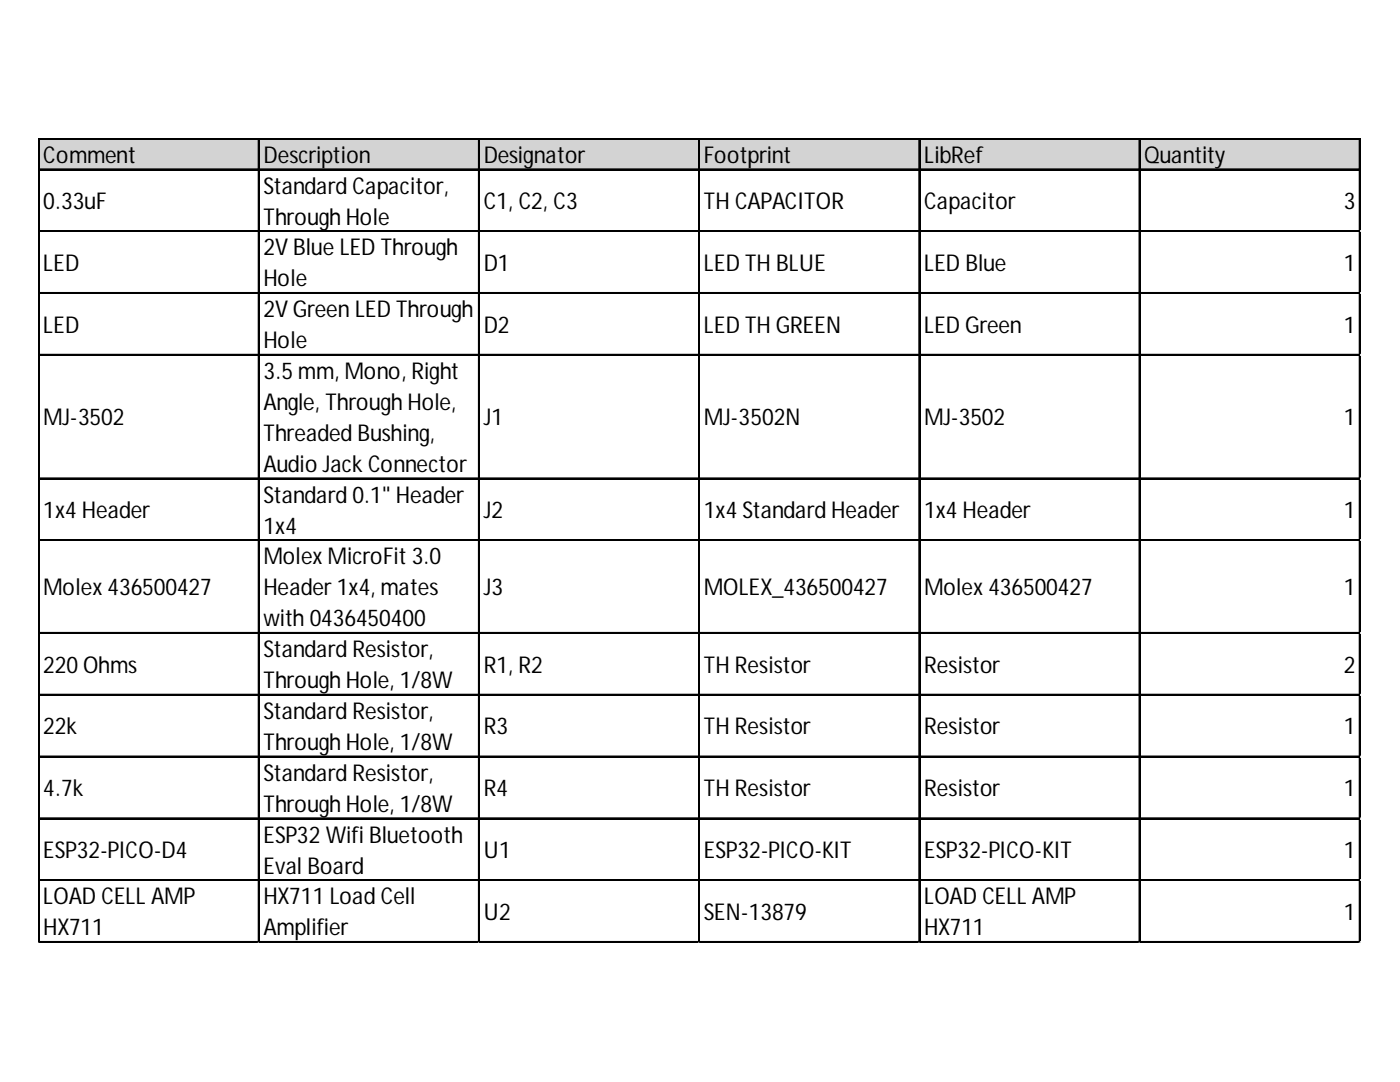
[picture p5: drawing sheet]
<svg xmlns="http://www.w3.org/2000/svg" width="279mm" height="216mm" viewBox="0 0 279 216" stroke-linecap="round" stroke-linejoin="round" font-family="sans-serif">
<defs><g id="words">
<g font-size="4.6">
<text x="8.6" y="32.5">Comment</text>
<text x="52.6" y="32.5">Description</text>
<text x="96.5" y="32.5">Designator</text>
<text x="140.5" y="32.5">Footprint</text>
<text x="184.4" y="32.5">LibRef</text>
<text x="228.4" y="32.5">Quantity</text>
<text x="8.6" y="41.7">0.33uF</text>
<text x="52.6" y="38.6">Standard Capacitor,</text>
<text x="96.5" y="41.7">C1, C2, C3</text>
<text x="140.5" y="41.7">THCAPACITOR</text>
<text x="184.4" y="41.7">Capacitor</text>
<text x="268.2" y="41.7">3</text>
<text x="52.6" y="44.8">ThroughHole</text>
<text x="52.6" y="51">2VBlue LED Through</text>
<text x="8.6" y="54.1">LED</text>
<text x="52.6" y="57.1">Hole</text>
<text x="96.5" y="54.1">D1</text>
<text x="140.5" y="54.1">LED THBLUE</text>
<text x="184.4" y="54.1">LED Blue</text>
<text x="268.2" y="54.1">1</text>
<text x="52.6" y="63.3">2VGreen LED Through</text>
<text x="8.6" y="66.4">LED</text>
<text x="52.6" y="69.5">Hole</text>
<text x="96.5" y="66.4">D2</text>
<text x="140.5" y="66.4">LED THGREEN</text>
<text x="184.4" y="66.4">LED Green</text>
<text x="268.2" y="66.4">1</text>
<text x="52.6" y="75.6">3.5 mm, Mono, Right</text>
<text x="52.6" y="81.8">Angle, ThroughHole,</text>
<text x="8.6" y="84.9">MJ-3502</text>
<text x="52.6" y="88">Threaded Bushing,</text>
<text x="96.5" y="84.9">J1</text>
<text x="140.5" y="84.9">MJ-3502N</text>
<text x="184.4" y="84.9">MJ-3502</text>
<text x="268.2" y="84.9">1</text>
<text x="52.6" y="94.1">AudioJackConnector</text>
<text x="52.6" y="100.3">Standard 0.1&quot; Header</text>
<text x="8.6" y="103.4">1x4 Header</text>
<text x="52.6" y="106.5">1x4</text>
<text x="96.5" y="103.4">J2</text>
<text x="140.5" y="103.4">1x4 StandardHeader</text>
<text x="184.4" y="103.4">1x4 Header</text>
<text x="268.2" y="103.4">1</text>
<text x="52.6" y="112.6">MolexMicroFit 3.0</text>
<text x="8.6" y="118.8">Molex436500427</text>
<text x="52.6" y="118.8">Header1x4, mates</text>
<text x="96.5" y="118.8">J3</text>
<text x="140.5" y="118.8">MOLEX_436500427</text>
<text x="184.4" y="118.8">Molex436500427</text>
<text x="268.2" y="118.8">1</text>
<text x="52.6" y="125">with 0436450400</text>
<text x="52.6" y="131.1">Standard Resistor,</text>
<text x="8.6" y="134.2">220 Ohms</text>
<text x="52.6" y="137.3">ThroughHole, 1/8W</text>
<text x="96.5" y="134.2">R1, R2</text>
<text x="140.5" y="134.2">THResistor</text>
<text x="184.4" y="134.2">Resistor</text>
<text x="268.2" y="134.2">2</text>
<text x="52.6" y="143.5">Standard Resistor,</text>
<text x="8.6" y="146.6">22k</text>
<text x="52.6" y="149.6">ThroughHole, 1/8W</text>
<text x="96.5" y="146.6">R3</text>
<text x="140.5" y="146.6">THResistor</text>
<text x="184.4" y="146.6">Resistor</text>
<text x="268.2" y="146.6">1</text>
<text x="52.6" y="155.8">Standard Resistor,</text>
<text x="8.6" y="158.9">4.7k</text>
<text x="52.6" y="162">ThroughHole, 1/8W</text>
<text x="96.5" y="158.9">R4</text>
<text x="140.5" y="158.9">THResistor</text>
<text x="184.4" y="158.9">Resistor</text>
<text x="268.2" y="158.9">1</text>
<text x="8.6" y="171.2">ESP32-PICO-D4</text>
<text x="52.6" y="168.1">ESP32 Wifi Bluetooth</text>
<text x="96.5" y="171.2">U1</text>
<text x="140.5" y="171.2">ESP32-PICO-KIT</text>
<text x="184.4" y="171.2">ESP32-PICO-KIT</text>
<text x="268.2" y="171.2">1</text>
<text x="52.6" y="174.3">Eval Board</text>
<text x="8.6" y="180.5">LOAD CELLAMP</text>
<text x="52.6" y="180.5">HX711 Load Cell</text>
<text x="96.5" y="183.6">U2</text>
<text x="140.5" y="183.6">SEN-13879</text>
<text x="184.4" y="180.5">LOAD CELLAMP</text>
<text x="268.2" y="183.6">1</text>
<text x="8.6" y="186.6">HX711</text>
<text x="52.6" y="186.6">Amplifier</text>
<text x="184.4" y="186.6">HX711</text>
</g>
</g></defs>
<path d="M7.8 27.8h263.8v6.2h-263.8z" fill="#d3d3d3"/>
<g fill="none" stroke="#000" stroke-width=".26">
<path d="M7.6 27.6v160.5M7.7 27.6v160.5M7.9 27.6h263.6M7.9 27.7h263.6M7.9 33.7h263.6M7.9 33.8h263.6M51.6 27.8v160.3M51.7 27.8v160.3M95.5 27.8v160.3M95.6 27.8v160.3M139.5 27.8v160.3M139.6 27.8v160.3"/>
<path d="M183.4 27.8v160.3M183.5 27.8v160.3M227.3 27.8v160.3M227.5 27.8v160.3M271.3 27.8v160.3M271.4 27.8v160.3M7.9 46.1h263.6M7.9 46.2h263.6M7.9 58.4h263.6M7.9 58.5h263.6M7.9 70.7h263.6M7.9 70.8h263.6"/>
<path d="M7.9 95.4h263.6M7.9 95.5h263.6M7.9 107.7h263.6M7.9 107.8h263.6M7.9 126.2h263.6M7.9 126.3h263.6M7.9 138.6h263.6M7.9 138.7h263.6M7.9 150.9h263.6M7.9 151h263.6M7.9 163.2h263.6M7.9 163.3h263.6"/>
<path d="M7.9 175.6h263.6M7.9 175.7h263.6M7.9 187.9h263.6M7.9 188h263.6"/>
</g>
<path d="M7.6 188.1v.1" fill="none" stroke="#d4d4d4" stroke-width=".26"/>
<path d="M7.6 188.1l.3 .1z" fill="#d4d4d4"/>
<path d="M51.6 188.1v.1" fill="none" stroke="#d4d4d4" stroke-width=".26"/>
<path d="M51.6 188.1l.2 .1z" fill="#d4d4d4"/>
<path d="M95.5 188.1v.1" fill="none" stroke="#d4d4d4" stroke-width=".26"/>
<path d="M95.5 188.1l.3 .1z" fill="#d4d4d4"/>
<path d="M139.5 188.1v.1" fill="none" stroke="#d4d4d4" stroke-width=".26"/>
<path d="M139.5 188.1l.2 .1z" fill="#d4d4d4"/>
<path d="M183.4 188.1v.1" fill="none" stroke="#d4d4d4" stroke-width=".26"/>
<path d="M183.4 188.1l.3 .1z" fill="#d4d4d4"/>
<path d="M227.3 188.1v.1" fill="none" stroke="#d4d4d4" stroke-width=".26"/>
<path d="M227.3 188.1l.3 .1z" fill="#d4d4d4"/>
<path d="M271.3 188.1v.1" fill="none" stroke="#d4d4d4" stroke-width=".26"/>
<path d="M271.3 188.1l.2 .1z" fill="#d4d4d4"/>
<path d="M271.5 46.1h.1" fill="none" stroke="#d4d4d4" stroke-width=".26"/>
<path d="M271.5 46.1l.1 .2z" fill="#d4d4d4"/>
<path d="M271.5 58.4h.1" fill="none" stroke="#d4d4d4" stroke-width=".26"/>
<path d="M271.5 58.4l.1 .2z" fill="#d4d4d4"/>
<path d="M271.5 70.7h.1" fill="none" stroke="#d4d4d4" stroke-width=".26"/>
<path d="M271.5 70.7l.1 .3z" fill="#d4d4d4"/>
<path d="M271.5 95.4h.1" fill="none" stroke="#d4d4d4" stroke-width=".26"/>
<path d="M271.5 95.4l.1 .2z" fill="#d4d4d4"/>
<path d="M271.5 107.7h.1" fill="none" stroke="#d4d4d4" stroke-width=".26"/>
<path d="M271.5 107.7l.1 .3z" fill="#d4d4d4"/>
<path d="M271.5 126.2h.1" fill="none" stroke="#d4d4d4" stroke-width=".26"/>
<path d="M271.5 126.2l.1 .3z" fill="#d4d4d4"/>
<path d="M271.5 138.6h.1" fill="none" stroke="#d4d4d4" stroke-width=".26"/>
<path d="M271.5 138.6l.1 .2z" fill="#d4d4d4"/>
<path d="M271.5 150.9h.1" fill="none" stroke="#d4d4d4" stroke-width=".26"/>
<path d="M271.5 150.9l.1 .2z" fill="#d4d4d4"/>
<path d="M271.5 163.2h.1" fill="none" stroke="#d4d4d4" stroke-width=".26"/>
<path d="M271.5 163.2l.1 .3z" fill="#d4d4d4"/>
<path d="M271.5 175.6h.1" fill="none" stroke="#d4d4d4" stroke-width=".26"/>
<path d="M271.5 175.6l.1 .2z" fill="#d4d4d4"/>
<path d="M271.5 187.9h.1" fill="none" stroke="#d4d4d4" stroke-width=".26"/>
<path d="M271.5 187.9l.1 .2z" fill="#d4d4d4"/>
<use href="#words"/>
</svg>
